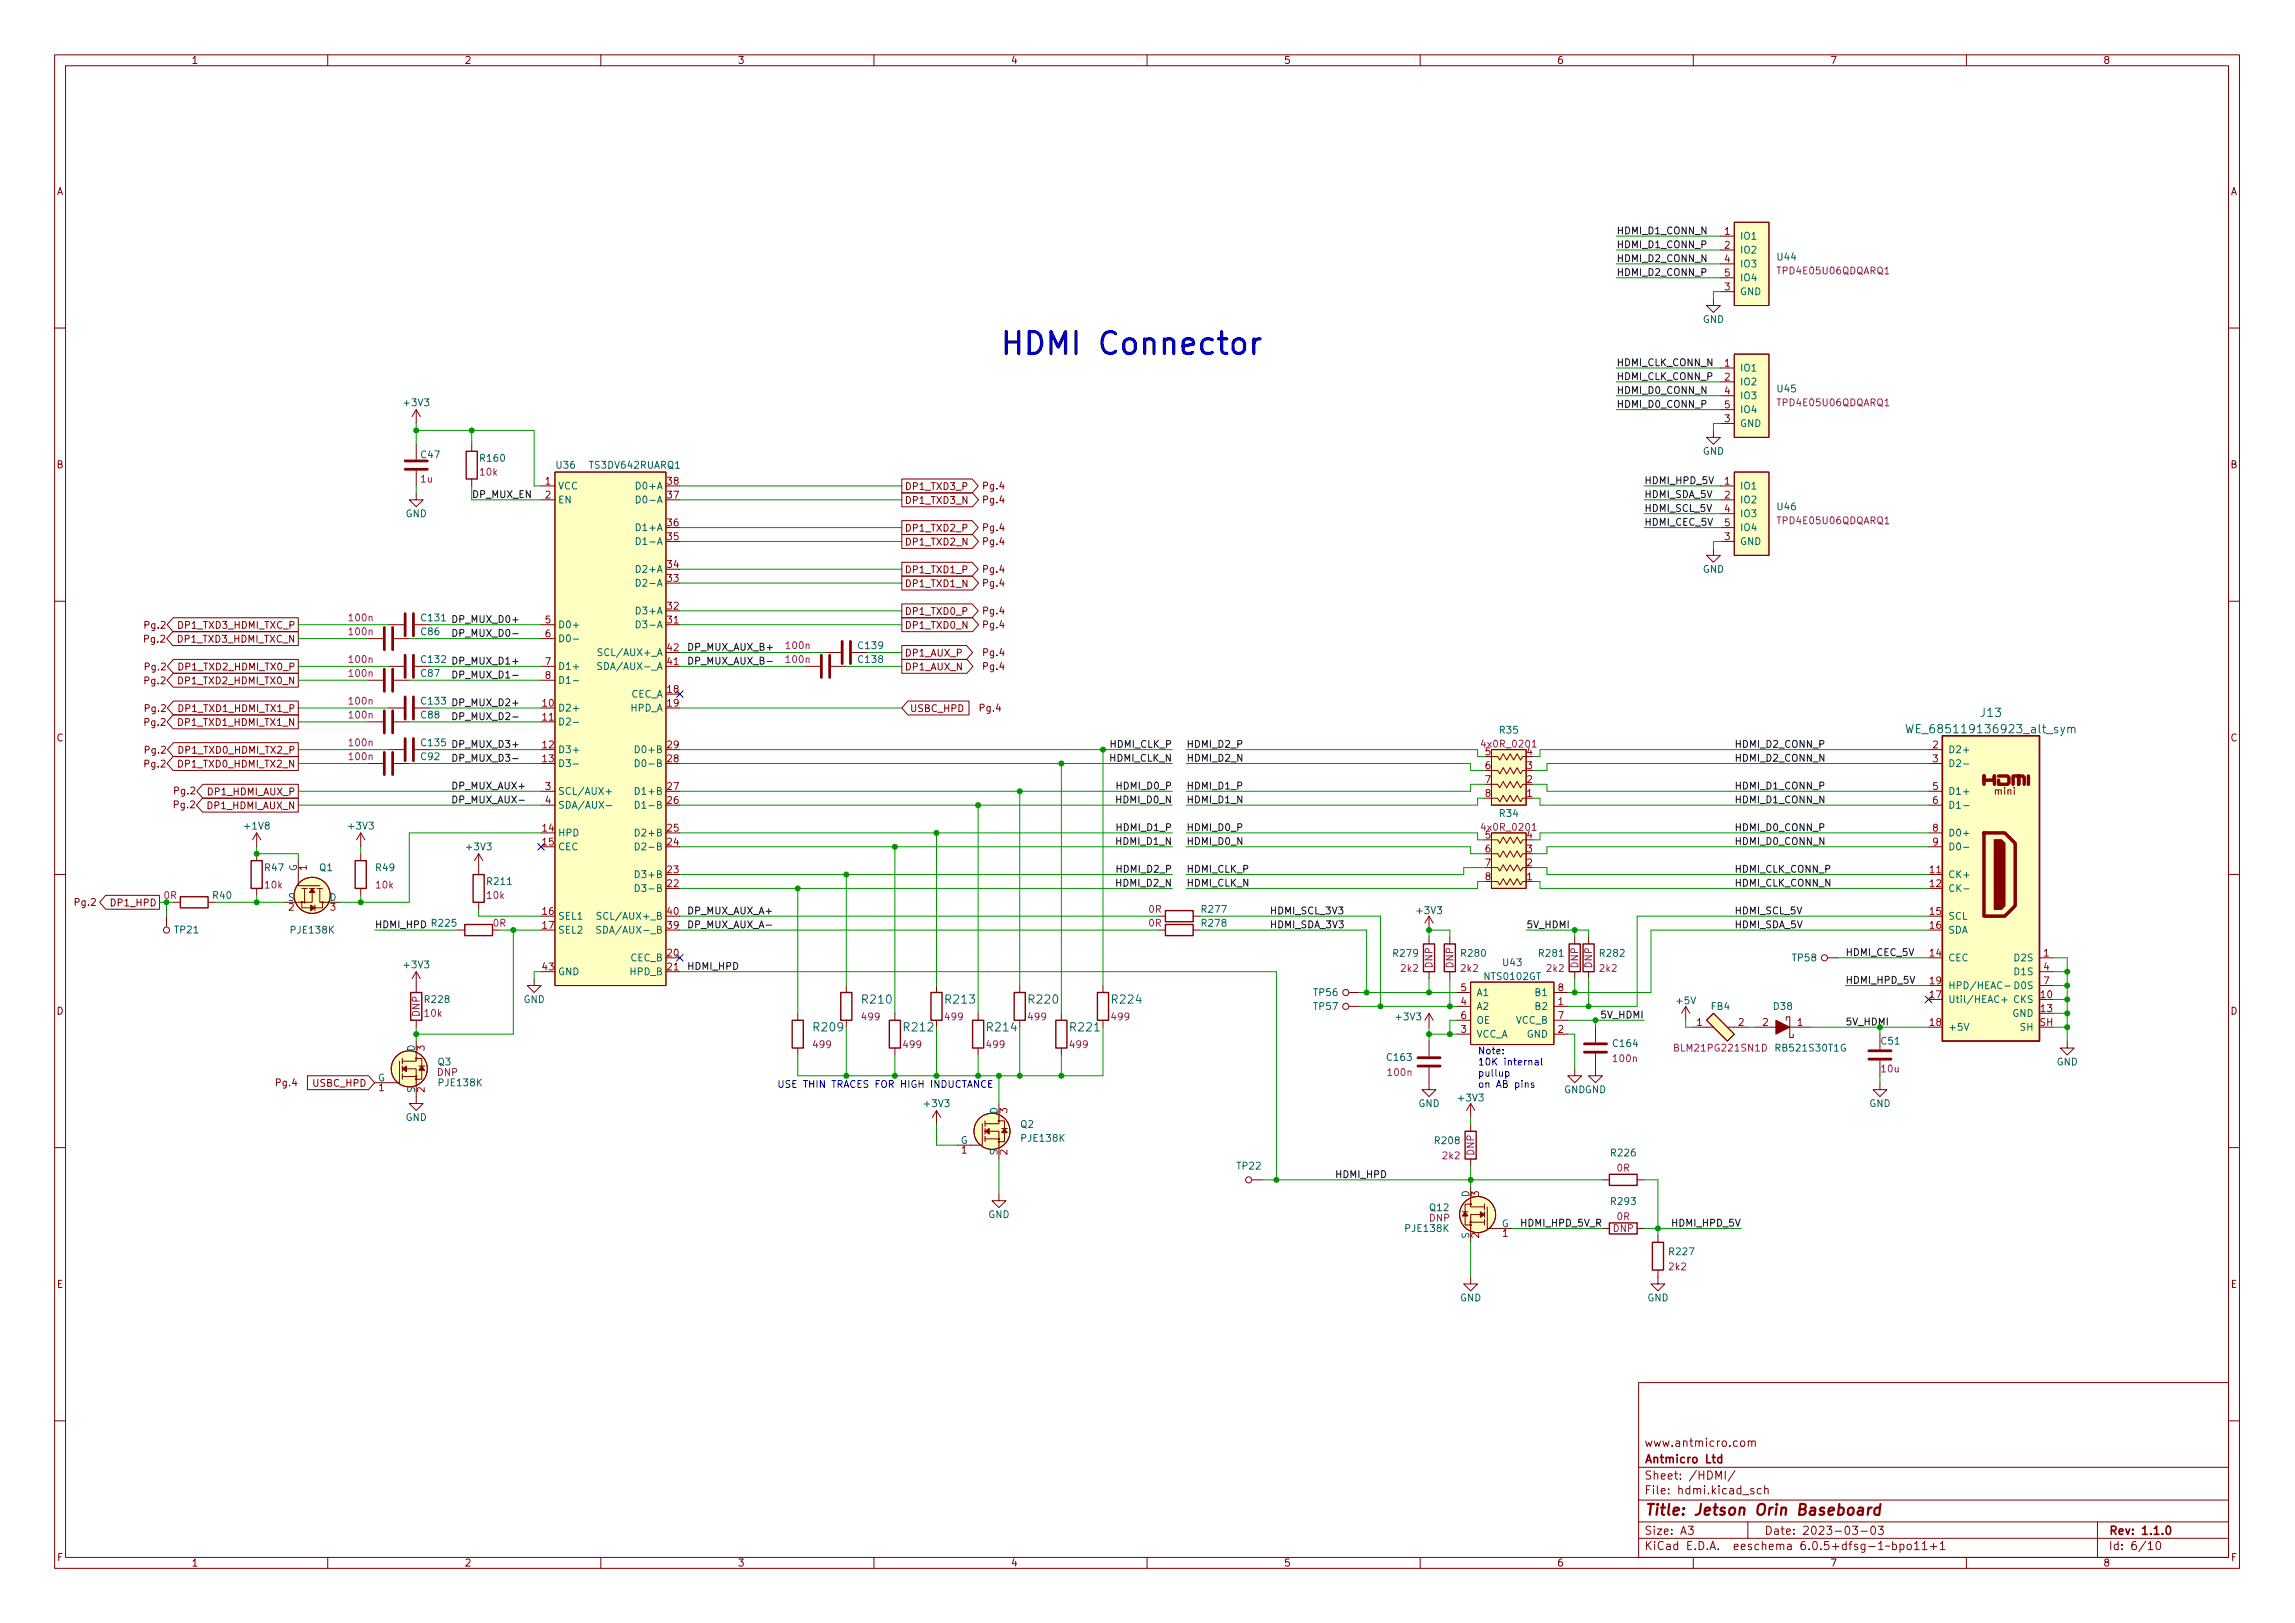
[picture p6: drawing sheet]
<svg xmlns="http://www.w3.org/2000/svg" width="420mm" height="297mm" viewBox="0 0 420 297" stroke-linecap="round" stroke-linejoin="round" font-family="sans-serif">
<defs><g id="words">
<text font-size="5.6" fill="#0000c2" x="182.9" y="64.9">HDMI Connector</text>
<text font-size="2.8" fill="#840000" x="301" y="277.3">Title: Jetson Orin Baseboard</text>
<g font-size="2.1" fill="#006464">
<text x="362.7" y="131.2">J13</text>
<text x="350.6" y="134.2">WE_685119136923_alt_sym</text>
<text x="158" y="183.7">R210</text>
<text x="173.2" y="183.7">R213</text>
<text x="188.5" y="183.7">R220</text>
<text x="203.7" y="183.7">R224</text>
<text x="149.1" y="188.8">R209</text>
<text x="165.6" y="188.8">R212</text>
<text x="180.8" y="188.8">R214</text>
<text x="196.1" y="188.8">R221</text>
</g>
<g font-size="2.1" fill="#840000">
<text x="301" y="267.8">Antmicro Ltd</text>
<text x="301" y="264.8">www.antmicro.com</text>
<text x="301" y="273.5">File: hdmi.kicad_sch</text>
<text x="301" y="270.8">Sheet: /HDMI/</text>
<text x="301" y="280.9">Size: A3</text>
<text x="323" y="280.9">Date: 2023-03-03</text>
<text x="386" y="280.9">Rev: 1.1.0</text>
<text x="301" y="283.7">KiCad E.D.A. eeschema 6.0.5+dfsg-1~bpo11+1</text>
<text x="386" y="283.7">Id: 6/10</text>
</g>
<g font-size="1.8" fill="#840000">
<text x="35" y="11.7">1</text>
<text x="85" y="11.7">2</text>
<text x="135" y="11.7">3</text>
<text x="185" y="11.7">4</text>
<text x="235" y="11.7">5</text>
<text x="285" y="11.7">6</text>
<text x="335" y="11.7">7</text>
<text x="385" y="11.7">8</text>
<text x="10.3" y="35.7">A</text>
<text x="408.3" y="35.7">A</text>
<text x="10.3" y="85.7">B</text>
<text x="165.6" y="89.7">DP1_TXD3_P</text>
<text x="180" y="89.6">Pg.4</text>
<text x="408.3" y="85.7">B</text>
<text x="165.6" y="92.2">DP1_TXD3_N</text>
<text x="180" y="92.1">Pg.4</text>
<text x="165.6" y="97.3">DP1_TXD2_P</text>
<text x="165.6" y="99.8">DP1_TXD2_N</text>
<text x="180" y="97.2">Pg.4</text>
<text x="180" y="99.7">Pg.4</text>
<text x="165.6" y="104.9">DP1_TXD1_P</text>
<text x="165.6" y="107.4">DP1_TXD1_N</text>
<text x="180" y="104.8">Pg.4</text>
<text x="180" y="107.4">Pg.4</text>
<text x="165.6" y="112.5">DP1_TXD0_P</text>
<text x="180" y="112.4">Pg.4</text>
<text x="26.4" y="117.6">Pg.2</text>
<text x="26.5" y="115.1">Pg.2</text>
<text x="32.9" y="117.6">DP1_TXD3_HDMI_TXC_N</text>
<text x="33" y="115.1">DP1_TXD3_HDMI_TXC_P</text>
<text x="165.6" y="115.1">DP1_TXD0_N</text>
<text x="180" y="115">Pg.4</text>
<text x="26.5" y="125.2">Pg.2</text>
<text x="26.5" y="122.7">Pg.2</text>
<text x="33.2" y="125.2">DP1_TXD2_HDMI_TX0_N</text>
<text x="33.3" y="122.7">DP1_TXD2_HDMI_TX0_P</text>
<text x="165.6" y="120.1">DP1_AUX_P</text>
<text x="165.6" y="122.7">DP1_AUX_N</text>
<text x="180" y="120.1">Pg.4</text>
<text x="180" y="122.6">Pg.4</text>
<text x="26.5" y="130.3">Pg.2</text>
<text x="33.3" y="130.3">DP1_TXD1_HDMI_TX1_P</text>
<text x="166.5" y="130.3">USBC_HPD</text>
<text x="179.4" y="130.2">Pg.4</text>
<text x="10.3" y="135.7">C</text>
<text x="26.5" y="132.8">Pg.2</text>
<text x="26.5" y="137.9">Pg.2</text>
<text x="33.2" y="132.8">DP1_TXD1_HDMI_TX1_N</text>
<text x="33.3" y="137.9">DP1_TXD0_HDMI_TX2_P</text>
<text x="408.3" y="135.7">C</text>
<text x="26.5" y="140.5">Pg.2</text>
<text x="33.2" y="140.5">DP1_TXD0_HDMI_TX2_N</text>
<text x="31.9" y="147.9">Pg.2</text>
<text x="31.9" y="145.4">Pg.2</text>
<text x="38.2" y="148.1">DP1_HDMI_AUX_N</text>
<text x="38.3" y="145.5">DP1_HDMI_AUX_P</text>
<text x="365.2" y="145.5">mini</text>
<text x="13.7" y="165.8">Pg.2</text>
<text x="20.6" y="165.9">DP1_HPD</text>
<text x="10.3" y="185.7">D</text>
<text x="408.3" y="185.7">D</text>
<text x="50.5" y="198.8">Pg.4</text>
<text x="57.4" y="198.9">USBC_HPD</text>
<text x="10.4" y="235.7">E</text>
<text x="408.4" y="235.7">E</text>
<text x="10.4" y="285.7">F</text>
<text x="35" y="286.7">1</text>
<text x="85" y="286.7">2</text>
<text x="135" y="286.7">3</text>
<text x="185" y="286.7">4</text>
<text x="235" y="286.7">5</text>
<text x="285" y="286.7">6</text>
<text x="335" y="286.7">7</text>
<text x="385" y="286.7">8</text>
<text x="408.4" y="285.7">F</text>
</g>
<g font-size="1.8" fill="#0f0f0f">
<text x="295.9" y="42.9">HDMI_D1_CONN_N</text>
<text x="295.9" y="47.9">HDMI_D2_CONN_N</text>
<text x="295.9" y="45.4">HDMI_D1_CONN_P</text>
<text x="295.9" y="50.5">HDMI_D2_CONN_P</text>
<text x="295.9" y="67">HDMI_CLK_CONN_N</text>
<text x="295.9" y="69.5">HDMI_CLK_CONN_P</text>
<text x="295.9" y="74.6">HDMI_D0_CONN_P</text>
<text x="295.9" y="72.1">HDMI_D0_CONN_N</text>
<text x="301" y="88.6">HDMI_HPD_5V</text>
<text x="86.4" y="91.1">DP_MUX_EN</text>
<text x="301" y="93.7">HDMI_SCL_5V</text>
<text x="301" y="91.1">HDMI_SDA_5V</text>
<text x="301" y="96.2">HDMI_CEC_5V</text>
<text x="77.3" y="113.7">C131 DP_MUX_D0+</text>
<text x="82.5" y="116.5">DP_MUX_D0-</text>
<text x="125.7" y="119.1">DP_MUX_AUX_B+</text>
<text x="77.3" y="121.3">C132 DP_MUX_D1+</text>
<text x="82.5" y="124.1">DP_MUX_D1-</text>
<text x="125.7" y="121.6">DP_MUX_AUX_B-</text>
<text x="77.3" y="128.9">C133 DP_MUX_D2+</text>
<text x="82.5" y="131.8">DP_MUX_D2-</text>
<text x="77.3" y="136.6">C135 DP_MUX_D3+</text>
<text x="203.3" y="136.8">HDMI_CLK_P</text>
<text x="217.2" y="136.8">HDMI_D2_P</text>
<text x="317.5" y="136.8">HDMI_D2_CONN_P</text>
<text x="82.5" y="139.4">DP_MUX_D3-</text>
<text x="203.2" y="139.4">HDMI_CLK_N</text>
<text x="217.2" y="139.4">HDMI_D2_N</text>
<text x="317.5" y="139.4">HDMI_D2_CONN_N</text>
<text x="82.5" y="147">DP_MUX_AUX-</text>
<text x="82.5" y="144.5">DP_MUX_AUX+</text>
<text x="204.6" y="147">HDMI_D0_N</text>
<text x="204.7" y="144.5">HDMI_D0_P</text>
<text x="217.2" y="147">HDMI_D1_N</text>
<text x="217.2" y="144.5">HDMI_D1_P</text>
<text x="317.5" y="144.5">HDMI_D1_CONN_P</text>
<text x="317.5" y="147">HDMI_D1_CONN_N</text>
<text x="204.6" y="154.6">HDMI_D1_N</text>
<text x="204.7" y="152.1">HDMI_D1_P</text>
<text x="217.2" y="152.1">HDMI_D0_P</text>
<text x="217.2" y="154.6">HDMI_D0_N</text>
<text x="317.5" y="154.6">HDMI_D0_CONN_N</text>
<text x="317.5" y="152.1">HDMI_D0_CONN_P</text>
<text x="204.7" y="159.7">HDMI_D2_P</text>
<text x="217.2" y="159.7">HDMI_CLK_P</text>
<text x="317.5" y="159.7">HDMI_CLK_CONN_P</text>
<text x="125.7" y="167.3">DP_MUX_AUX_A+</text>
<text x="204.6" y="162.2">HDMI_D2_N</text>
<text x="217.2" y="162.2">HDMI_CLK_N</text>
<text x="232.4" y="167.3">HDMI_SCL_3V3</text>
<text x="317.5" y="162.2">HDMI_CLK_CONN_N</text>
<text x="317.5" y="167.3">HDMI_SCL_5V</text>
<text x="68.6" y="169.9">HDMI_HPD</text>
<text x="125.7" y="169.9">DP_MUX_AUX_A-</text>
<text x="232.4" y="169.9">HDMI_SDA_3V3</text>
<text x="279.4" y="169.9">5V_HDMI</text>
<text x="317.5" y="169.9">HDMI_SDA_5V</text>
<text x="125.7" y="177.5">HDMI_HPD</text>
<text x="337.8" y="174.9">HDMI_CEC_5V</text>
<text x="337.8" y="180">HDMI_HPD_5V</text>
<text x="293.3" y="186.4">5V_HDMI</text>
<text x="244.8" y="215.6">HDMI_HPD</text>
<text x="278.7" y="224.5">HDMI_HPD_5V_R</text>
<text x="306.4" y="224.5">HDMI_HPD_5V</text>
</g>
<g font-size="1.8" fill="#a90000">
<text x="315.7" y="43">1</text>
<text x="315.7" y="45.5">2</text>
<text x="315.7" y="53.1">3</text>
<text x="315.7" y="48">4</text>
<text x="315.7" y="50.6">5</text>
<text x="315.7" y="67.1">1</text>
<text x="315.7" y="69.6">2</text>
<text x="315.7" y="77.3">3</text>
<text x="315.7" y="72.2">4</text>
<text x="315.7" y="74.7">5</text>
<text x="99.8" y="88.7">1</text>
<text x="122.2" y="88.7">38</text>
<text x="315.7" y="88.7">1</text>
<text x="99.8" y="91.2">2</text>
<text x="122.2" y="91.2">37</text>
<text x="315.7" y="91.2">2</text>
<text x="315.7" y="93.8">4</text>
<text x="122.2" y="98.8">35</text>
<text x="122.2" y="96.3">36</text>
<text x="315.7" y="98.8">3</text>
<text x="315.7" y="96.3">5</text>
<text x="122.2" y="106.5">33</text>
<text x="122.2" y="103.9">34</text>
<text x="122.2" y="111.5">32</text>
<text x="99.8" y="114.1">5</text>
<text x="99.8" y="116.6">6</text>
<text x="122.2" y="114.1">31</text>
<text x="122.2" y="119.2">42</text>
<text x="99.8" y="121.7">7</text>
<text x="99.8" y="124.2">8</text>
<text x="122.2" y="121.7">41</text>
<text x="99.3" y="129.3">10</text>
<text x="99.3" y="131.9">11</text>
<text x="122.2" y="126.8">18</text>
<text x="122.2" y="129.3">19</text>
<text x="99.3" y="136.9">12</text>
<text x="122.2" y="136.9">29</text>
<text x="353.8" y="136.9">2</text>
<text x="99.3" y="139.5">13</text>
<text x="122.2" y="139.5">28</text>
<text x="271.9" y="138.2">5</text>
<text x="271.9" y="140.8">6</text>
<text x="271.9" y="143.3">7</text>
<text x="279.5" y="143.3">2</text>
<text x="279.5" y="140.8">3</text>
<text x="279.5" y="138.2">4</text>
<text x="353.8" y="139.5">3</text>
<text x="99.8" y="144.6">3</text>
<text x="99.8" y="147.1">4</text>
<text x="122.2" y="147.1">26</text>
<text x="122.2" y="144.6">27</text>
<text x="271.9" y="145.8">8</text>
<text x="279.5" y="145.8">1</text>
<text x="353.8" y="144.6">5</text>
<text x="353.8" y="147.1">6</text>
<text x="99.3" y="152.2">14</text>
<text x="99.3" y="154.7">15</text>
<text x="122.2" y="154.7">24</text>
<text x="122.2" y="152.2">25</text>
<text x="271.9" y="153.5">5</text>
<text x="271.9" y="156">6</text>
<text x="279.5" y="156">3</text>
<text x="279.5" y="153.5">4</text>
<text x="353.8" y="152.2">8</text>
<text x="353.8" y="154.7">9</text>
<text x="56.1" y="159.3" transform="rotate(-90 56.1 159.3)">1</text>
<text x="122.2" y="159.8">23</text>
<text x="271.9" y="158.5">7</text>
<text x="271.9" y="161.1">8</text>
<text x="279.5" y="161.1">1</text>
<text x="279.5" y="158.5">2</text>
<text x="353.3" y="159.8">11</text>
<text x="52.8" y="166.7">2</text>
<text x="60.5" y="166.7">3</text>
<text x="99.3" y="167.4">16</text>
<text x="122.2" y="162.3">22</text>
<text x="122.2" y="167.4">40</text>
<text x="353.3" y="162.3">12</text>
<text x="353.3" y="167.4">15</text>
<text x="99.3" y="170">17</text>
<text x="122.2" y="170">39</text>
<text x="353.3" y="170">16</text>
<text x="99.3" y="177.6">43</text>
<text x="122.2" y="175">20</text>
<text x="122.2" y="177.6">21</text>
<text x="353.3" y="175">14</text>
<text x="374.2" y="175">1</text>
<text x="374.2" y="177.6">4</text>
<text x="267.5" y="183.9">4</text>
<text x="267.5" y="181.4">5</text>
<text x="285.3" y="183.9">1</text>
<text x="285.3" y="181.4">8</text>
<text x="353.3" y="182.7">17</text>
<text x="353.3" y="180.1">19</text>
<text x="373.7" y="182.7">10</text>
<text x="373.7" y="185.2">13</text>
<text x="374.2" y="180.1">7</text>
<text x="267.5" y="189">3</text>
<text x="267.5" y="186.5">6</text>
<text x="285.3" y="189">2</text>
<text x="285.3" y="186.5">7</text>
<text x="310.7" y="187.7">1</text>
<text x="318.3" y="187.7">2</text>
<text x="322.7" y="187.7">2</text>
<text x="329.1" y="187.7">1</text>
<text x="353.3" y="187.7">18</text>
<text x="373.4" y="187.7">SH</text>
<text x="77.7" y="192.3" transform="rotate(-90 77.7 192.3)">3</text>
<text x="69.4" y="199.7">1</text>
<text x="77.7" y="199.9" transform="rotate(-90 77.7 199.9)">2</text>
<text x="184.4" y="203.7" transform="rotate(-90 184.4 203.7)">3</text>
<text x="176" y="211.1">1</text>
<text x="184.4" y="211.3" transform="rotate(-90 184.4 211.3)">2</text>
<text x="270.8" y="219" transform="rotate(-90 270.8 219)">3</text>
<text x="270.8" y="226.6" transform="rotate(-90 270.8 226.6)">2</text>
<text x="275.1" y="226.4">1</text>
</g>
<g font-size="1.8" fill="#006464">
<text x="318.5" y="43.9">IO1</text>
<text x="318.5" y="46.4">IO2</text>
<text x="325.5" y="47.7">U44</text>
<text x="318.5" y="48.9">IO3</text>
<text x="318.5" y="51.5">IO4</text>
<text x="311.7" y="59.1">GND</text>
<text x="318.5" y="54">GND</text>
<text x="318.5" y="68">IO1</text>
<text x="318.5" y="70.5">IO2</text>
<text x="325.5" y="71.8">U45</text>
<text x="74.1" y="74.3">+3V3</text>
<text x="318.5" y="73.1">IO3</text>
<text x="318.5" y="75.6">IO4</text>
<text x="77.1" y="83.9">C47</text>
<text x="311.7" y="83.2">GND</text>
<text x="318.5" y="78.1">GND</text>
<text x="88" y="84.5">R160</text>
<text x="101.9" y="85.8">U36</text>
<text x="102.1" y="89.6">VCC</text>
<text x="108.1" y="85.8">TS3DV642RUARQ1</text>
<text x="116.8" y="89.6">D0+A</text>
<text x="318.5" y="89.6">IO1</text>
<text x="74.2" y="94.7">GND</text>
<text x="102.1" y="92.1">EN</text>
<text x="117.3" y="92.1">D0-A</text>
<text x="318.5" y="92.1">IO2</text>
<text x="318.5" y="94.7">IO3</text>
<text x="325.5" y="93.4">U46</text>
<text x="116.8" y="97.2">D1+A</text>
<text x="117.3" y="99.7">D1-A</text>
<text x="318.5" y="99.7">GND</text>
<text x="318.5" y="97.2">IO4</text>
<text x="116.8" y="104.8">D2+A</text>
<text x="117.3" y="107.4">D2-A</text>
<text x="311.7" y="104.8">GND</text>
<text x="116.8" y="112.4">D3+A</text>
<text x="77.1" y="116.2">C86</text>
<text x="102.1" y="115">D0+</text>
<text x="102.1" y="117.5">D0-</text>
<text x="117.3" y="115">D3-A</text>
<text x="157.3" y="118.8">C139</text>
<text x="77.1" y="123.9">C87</text>
<text x="102.1" y="122.6">D1+</text>
<text x="102.1" y="125.1">D1-</text>
<text x="110.4" y="120.1">SCL/AUX+_A</text>
<text x="110.6" y="122.6">SDA/AUX-_A</text>
<text x="157.3" y="121.3">C138</text>
<text x="77.1" y="131.5">C88</text>
<text x="102.1" y="130.2">D2+</text>
<text x="115.4" y="127.7">CEC_A</text>
<text x="115.4" y="130.2">HPD_A</text>
<text x="102.1" y="132.8">D2-</text>
<text x="102.1" y="137.8">D3+</text>
<text x="116.8" y="137.8">D0+B</text>
<text x="274.6" y="134.3">R35</text>
<text x="356.6" y="137.8">D2+</text>
<text x="77.1" y="139.1">C92</text>
<text x="102.1" y="140.4">D3-</text>
<text x="117.3" y="140.4">D0-B</text>
<text x="356.6" y="140.4">D2-</text>
<text x="102.1" y="145.5">SCL/AUX+</text>
<text x="102.1" y="148">SDA/AUX-</text>
<text x="116.8" y="145.5">D1+B</text>
<text x="117.3" y="148">D1-B</text>
<text x="274.6" y="149.5">R34</text>
<text x="356.6" y="145.5">D1+</text>
<text x="356.6" y="148">D1-</text>
<text x="44.9" y="151.8">+1V8</text>
<text x="64" y="151.8">+3V3</text>
<text x="85.5" y="155.6">+3V3</text>
<text x="102.1" y="153.1">HPD</text>
<text x="102.1" y="155.6">CEC</text>
<text x="116.8" y="153.1">D2+B</text>
<text x="117.3" y="155.6">D2-B</text>
<text x="356.6" y="153.1">D0+</text>
<text x="356.6" y="155.6">D0-</text>
<text x="48.6" y="159.4">R47</text>
<text x="54.4" y="159.5" transform="rotate(-90 54.4 159.5)">G</text>
<text x="58.5" y="159.4">Q1</text>
<text x="68.9" y="159.4">R49</text>
<text x="89.3" y="162">R211</text>
<text x="116.8" y="160.7">D3+B</text>
<text x="356.6" y="160.7">CK+</text>
<text x="39" y="164.5">R40</text>
<text x="52.8" y="164.9">S</text>
<text x="60.3" y="164.9">D</text>
<text x="117.3" y="163.2">D3-B</text>
<text x="220.1" y="167">R277</text>
<text x="259.5" y="167.3">+3V3</text>
<text x="356.6" y="163.2">CK-</text>
<text x="32" y="170.8">TP21</text>
<text x="53.4" y="170.9">PJE138K</text>
<text x="79.2" y="169.6">R225</text>
<text x="102.1" y="168.3">SEL1</text>
<text x="102.1" y="170.9">SEL2</text>
<text x="110.4" y="168.3">SCL/AUX+_B</text>
<text x="110.6" y="170.9">SDA/AUX-_B</text>
<text x="220.1" y="169.6">R278</text>
<text x="356.6" y="168.3">SCL</text>
<text x="356.6" y="170.9">SDA</text>
<text x="74.1" y="177.2">+3V3</text>
<text x="102.1" y="178.5">GND</text>
<text x="115.4" y="175.9">CEC_B</text>
<text x="115.4" y="178.5">HPD_B</text>
<text x="255.2" y="175.1">R279</text>
<text x="267.6" y="175.1">R280</text>
<text x="271.9" y="179.3">NTS0102GT</text>
<text x="275.2" y="176.8">U43</text>
<text x="281.9" y="175.1">R281</text>
<text x="293" y="175.1">R282</text>
<text x="328.2" y="175.9">TP58</text>
<text x="356.6" y="175.9">CEC</text>
<text x="368.9" y="175.9">D2S</text>
<text x="368.9" y="178.5">D1S</text>
<text x="77.9" y="183.6">R228</text>
<text x="95.8" y="183.6">GND</text>
<text x="240.6" y="182.3">TP56</text>
<text x="240.6" y="184.8">TP57</text>
<text x="270.3" y="184.8">A2</text>
<text x="270.3" y="182.3">A1</text>
<text x="281.2" y="184.8">B2</text>
<text x="281.2" y="182.3">B1</text>
<text x="307" y="183.8">+5V</text>
<text x="313.3" y="184.8">FB4</text>
<text x="324.8" y="184.8">D38</text>
<text x="356.6" y="183.6">Util/HEAC+</text>
<text x="356.6" y="181">HPD/HEAC-</text>
<text x="368.6" y="183.6">CKS</text>
<text x="368.9" y="181">D0S</text>
<text x="255.7" y="186.7">+3V3</text>
<text x="270.3" y="189.9">VCC_A</text>
<text x="270.3" y="187.4">OE</text>
<text x="277.5" y="187.4">VCC_B</text>
<text x="279.5" y="189.9">GND</text>
<text x="295.4" y="191.6">C164</text>
<text x="344.5" y="191.2">C51</text>
<text x="356.6" y="188.6">+5V</text>
<text x="368.4" y="186.1">GND</text>
<text x="369.9" y="188.6">SH</text>
<text x="69.2" y="197.9">G</text>
<text x="75.9" y="192.4" transform="rotate(-90 75.9 192.4)">D</text>
<text x="80.2" y="195">Q3</text>
<text x="254.1" y="194.1">C163</text>
<text x="325.4" y="192.4">RB521S30T1G</text>
<text x="376.5" y="195">GND</text>
<text x="75.9" y="200" transform="rotate(-90 75.9 200)">S</text>
<text x="80.4" y="198.8">PJE138K</text>
<text x="169.4" y="202.6">+3V3</text>
<text x="182.6" y="203.9" transform="rotate(-90 182.6 203.9)">D</text>
<text x="259.7" y="202.6">GND</text>
<text x="267.1" y="201.6">+3V3</text>
<text x="286.3" y="200.1">GNDGND</text>
<text x="342.2" y="202.6">GND</text>
<text x="74.2" y="205.1">GND</text>
<text x="175.8" y="209.3">G</text>
<text x="186.9" y="206.4">Q2</text>
<text x="187.1" y="209">PJE138K</text>
<text x="262.8" y="209.4">R208</text>
<text x="182.6" y="211.4" transform="rotate(-90 182.6 211.4)">S</text>
<text x="226.5" y="214">TP22</text>
<text x="295.1" y="211.6">R226</text>
<text x="261.8" y="221.7">Q12</text>
<text x="269" y="219.1" transform="rotate(-90 269 219.1)">D</text>
<text x="295.1" y="220.5">R293</text>
<text x="180.9" y="222.9">GND</text>
<text x="257.4" y="225.5">PJE138K</text>
<text x="269" y="226.7" transform="rotate(-90 269 226.7)">S</text>
<text x="274.9" y="224.6">G</text>
<text x="305.7" y="229.7">R227</text>
<text x="267.3" y="238.2">GND</text>
<text x="301.6" y="238.2">GND</text>
</g>
<g font-size="1.8" fill="#840084">
<text x="325.7" y="50.2">TPD4E05U06QDQARQ1</text>
<text x="325.7" y="74.3">TPD4E05U06QDQARQ1</text>
<text x="77.1" y="88.3">1u</text>
<text x="88" y="87">10k</text>
<text x="325.7" y="95.9">TPD4E05U06QDQARQ1</text>
<text x="64" y="113.7">100n</text>
<text x="64" y="116.2">100n</text>
<text x="144" y="118.8">100n</text>
<text x="64" y="123.9">100n</text>
<text x="64" y="121.3">100n</text>
<text x="144" y="121.3">100n</text>
<text x="64" y="131.5">100n</text>
<text x="64" y="128.9">100n</text>
<text x="64" y="136.6">100n</text>
<text x="271.7" y="136.8">4x0R_0201</text>
<text x="64" y="139.1">100n</text>
<text x="271.7" y="152">4x0R_0201</text>
<text x="48.6" y="162.6">10k</text>
<text x="68.9" y="162.6">10k</text>
<text x="89.2" y="164.5">10k</text>
<text x="210.3" y="167">0R</text>
<text x="90.3" y="169.6">0R</text>
<text x="210.3" y="169.6">0R</text>
<text x="256.6" y="177.9">2k2</text>
<text x="262.3" y="177.2" transform="rotate(-90 262.3 177.2)">DNP</text>
<text x="266.1" y="177.2" transform="rotate(-90 266.1 177.2)">DNP</text>
<text x="267.5" y="177.9">2k2</text>
<text x="283.2" y="177.9">2k2</text>
<text x="288.9" y="177.2" transform="rotate(-90 288.9 177.2)">DNP</text>
<text x="291.5" y="177.2" transform="rotate(-90 291.5 177.2)">DNP</text>
<text x="292.9" y="177.9">2k2</text>
<text x="76.8" y="186.1" transform="rotate(-90 76.8 186.1)">DNP</text>
<text x="77.8" y="186.1">10k</text>
<text x="149" y="191.8">499</text>
<text x="157.9" y="186.7">499</text>
<text x="165.5" y="191.8">499</text>
<text x="173.1" y="186.7">499</text>
<text x="180.8" y="191.8">499</text>
<text x="188.4" y="186.7">499</text>
<text x="196" y="191.8">499</text>
<text x="203.6" y="186.7">499</text>
<text x="80" y="196.9">DNP</text>
<text x="254.2" y="196.9">100n</text>
<text x="295.5" y="194.4">100n</text>
<text x="306.9" y="192.4">BLM21PG221SN1D</text>
<text x="344.5" y="196.3">10u</text>
<text x="264.2" y="212.2">2k2</text>
<text x="269.9" y="211.5" transform="rotate(-90 269.9 211.5)">DNP</text>
<text x="296" y="214.4">0R</text>
<text x="261.7" y="223.6">DNP</text>
<text x="295.3" y="225.5">DNP</text>
<text x="296" y="223.3">0R</text>
<text x="305.6" y="232.5">2k2</text>
</g>
<g font-size="1.8" fill="#009600">
<text x="30" y="164.5">0R</text>
<text x="337.8" y="187.6">5V_HDMI</text>
</g>
<g font-size="1.8" fill="#0000c2">
<text x="270.5" y="192.9">Note:</text>
<text x="270.5" y="195">10K internal</text>
<text x="270.5" y="197">pullup</text>
<text x="142.2" y="199.1">USE THIN TRACES FOR HIGH INDUCTANCE</text>
<text x="270.5" y="199.1">on AB pins</text>
</g>
</g></defs>
<g fill="none" stroke="#840000" stroke-width=".18">
<path d="M10 10h400v277h-400zM12 12h396v273h-396zM60 10v2M110 10v2M160 10v2M210 10v2M260 10v2M310 10v2M360 10v2M313.7 54.6v1.3h1.3l-1.3 1.3-1.3-1.3h1.3M315 43.2h2.5M315 45.8h2.5"/>
<path d="M315 53.4h2.5M315 48.3h2.5M315 50.8h2.5M317.5 40.7h6.3v15.2h-6.3zM10 60h2M76.2 75v2.5M76.2 75l-.8 1.2M76.2 75l.8 1.2M313.7 78.8v1.2h1.3l-1.3 1.3-1.3-1.3h1.3M315 67.3h2.5M315 69.9h2.5M315 77.5h2.5"/>
<path d="M315 72.4h2.5M315 75h2.5M317.5 64.8h6.3v15.2h-6.3zM408 60h2M76.2 90.2v1.3h1.3l-1.3 1.2-1.3-1.2h1.3M76.2 81.3v2.8M76.2 86.1v2.8M86.4 81.3v1.3M86.4 87.7v1.2M99.1 88.9h2.5M99.1 91.5h2.5M101.6 86.4h20.3v94h-20.3z"/>
<path d="M165.1 87.7h12.9l1.1 1.2-1.1 1.3h-12.9zM165.1 95.3h12.9l1.1 1.3-1.1 1.2h-12.9zM165.1 90.2h12.9l1.2 1.3-1.2 1.2h-12.9zM165.1 97.8h12.9l1.2 1.3-1.2 1.3h-12.9zM315 88.9h2.5M315 91.5h2.5M315 99.1h2.5M315 94h2.5M315 96.6h2.5M317.5 86.4h6.3v15.2h-6.3zM10 110h2M31.6 115.6h23v2.5h-23l-1.1-1.2z"/>
<path d="M31.7 113.1h22.9v2.5h-22.9l-1.1-1.3zM67.3 116.9h2.8M71.1 114.3h2.8M72.1 116.9h2.8M75.9 114.3h2.8M99.1 116.9h2.5M99.1 114.3h2.5M121.9 114.3h2.6M151.1 119.4h2.8M156 119.4h2.7M165.1 110.5h12.9l1.1 1.3-1.1 1.3h-12.9zM165.1 102.9h12.9l1.1 1.3-1.1 1.2h-12.9z"/>
<path d="M165.1 113.1h12.9l1.2 1.2-1.2 1.3h-12.9zM165.1 105.4h12.9l1.2 1.3-1.2 1.3h-12.9zM165.1 118.1h11.9l1.1 1.3-1.1 1.3h-11.9zM313.7 100.4v1.2h1.3l-1.3 1.3-1.3-1.3h1.3M408 110h2M31.7 123.2h22.9v2.6h-22.9l-1.1-1.3zM31.7 138.5h22.9v2.5h-22.9l-1.1-1.3zM31.7 130.8h22.9v2.6h-22.9l-1.1-1.3zM31.7 128.3h22.9v2.5h-22.9l-1.1-1.2zM31.7 120.7h22.9v2.5h-22.9l-1.1-1.2zM31.7 135.9h22.9v2.6h-22.9l-1.1-1.3zM32.7 123.9a.64 .64 0 0 1 .7 .6 .64 .64 0 0 1-.7 .7z"/>
<path d="M32.7 139.1a.64 .64 0 0 1 .7 .7 .64 .64 0 0 1-.7 .6zM32.7 131.5a.64 .64 0 0 1 .7 .6 .64 .64 0 0 1-.7 .7zM32.8 129a.64 .64 0 0 1 .7 .6 .64 .64 0 0 1-.7 .6zM32.8 121.4a.64 .64 0 0 1 .7 .6 .64 .64 0 0 1-.7 .6zM32.8 136.6a.64 .64 0 0 1 .7 .6 .64 .64 0 0 1-.7 .7zM67.3 139.7h2.8M67.3 132.1h2.8M67.3 124.5h2.8M71.1 137.2h2.8M71.1 122h2.8M71.1 129.6h2.8M72.1 139.7h2.8"/>
<path d="M72.1 132.1h2.8M72.1 124.5h2.8M75.9 137.2h2.8M75.9 122h2.8M75.9 129.6h2.8M99.1 132.1h2.5M99.1 124.5h2.5M99.1 122h2.5M121.9 122h2.6M147.3 122h2.8M152.1 122h2.8M165.1 120.7h11.9l1.1 1.3-1.1 1.2h-11.9z"/>
<path d="M166.2 128.3h11.2v2.5h-11.2l-1.1-1.2zM273 137.2h6.4v10.2h-6.4zM273.2 138.5h1l.4 .6 .6-1.1 .6 1.1 .7-1.1 .6 1.1 .6-1.1 .7 1.1 .4-.6h.6M353.1 139.7h2.5M353.1 137.2h2.5M37.1 146.1h17.5v2.5h-17.5l-1.1-1.2zM37.1 143.5h17.5v2.6h-17.5l-1.1-1.3zM47 152.4v2.6M47 156.2v1.3M47 152.4l-.8 1.3M47 152.4l.8 1.3M54.6 157.5v4.6h3.9"/>
<path d="M66 152.4l-.7 1.3M66 152.4v2.6M66 156.2v1.3M66 152.4l.8 1.3M87.6 156.2v3.9M87.6 156.2l-.7 1.3M87.6 156.2l.8 1.3M99.1 144.8h2.5M99.1 147.4h2.5M273 152.4h6.4v10.2h-6.4zM273.2 158.8h1l.4 .6 .6-1.1 .6 1.1 .7-1.1 .6 1.1 .6-1.1 .7 1.1 .4-.6h.6M273.2 153.7h1l.4 .6 .6-1.1 .6 1.1 .7-1.1 .6 1.1 .6-1.1 .7 1.1 .4-.6h.6"/>
<path d="M273.2 156.2h1l.4 .7 .6-1.2 .6 1.2 .7-1.2 .6 1.2 .6-1.2 .7 1.2 .4-.7h.6M273.2 143.5h1l.4 .7 .6-1.2 .6 1.2 .7-1.2 .6 1.2 .6-1.2 .7 1.2 .4-.7h.6M273.2 141h1l.4 .6 .6-1.1 .6 1.1 .7-1.1 .6 1.1 .6-1.1 .7 1.1 .4-.6h.6M273.2 146.1h1l.4 .6 .6-1.1 .6 1.1 .7-1.1 .6 1.1 .6-1.1 .7 1.1 .4-.6h.6M276.9 144.8h.1M353.1 144.8h2.5M353.1 147.4h2.5M353.1 152.4h2.5M353.1 155h2.5M10 160h2M19.4 163.9h9.8v2.5h-9.8l-1.2-1.3zM30.5 167.7v1.9"/>
<path d="M31.7 165.1h1.3M38.1 165.1h1.3M47 162.6v1.3M55.2 165v1.2h3.9v-1.2M55.2 162.6h1.1M55.8 162.6v2.5M56.6 162.6h1.1M57.1 162.6v2.5h-5M57.7 165.6v1.1M58 162.6h1.1M58.5 162.6v2.5h3.7M66 162.6v1.3"/>
<path d="M76.2 177.8v3.8M76.2 177.8l-.8 1.3M76.2 177.8l.8 1.3M83.8 170.2h1.3M87.6 165.1v1.3M97.8 179.1v1.3h1.3l-1.3 1.2-1.3-1.2h1.3M121.9 177.8h2.6M212.1 167.7h1.3M212.1 170.2h1.3M218.4 167.7h1.3M218.4 170.2h1.3M261.6 167.7v2.5"/>
<path d="M261.6 171.5v1.3M261.6 177.8v1.3M261.6 167.7l-.7 1.2M261.6 167.7l.8 1.2M265.4 171.5v1.3M265.4 177.8v1.3M269.2 179.7h15.3v11.5h-15.3zM273.2 161.3h1l.4 .7 .6-1.2 .6 1.2 .7-1.2 .6 1.2 .6-1.2 .7 1.2 .4-.7h.6M276.9 160.1h.1M288.3 171.5v1.3M288.3 177.8v1.3M290.8 171.5v1.3"/>
<path d="M290.8 177.8v1.3M334.6 175.3h1.9M353.1 160.1h2.5M373.4 175.3h2.5M373.4 177.8h2.5M408 160h2M56.3 196.9h11.2l1.1 1.3-1.1 1.2h-11.2zM73.2 194.2v4h-4.6M73.7 195.6h2.5v6.4h1.3l-1.3 1.2-1.3-1.2h1.3M73.7 197h2.5M73.7 193.7v1M73.7 195.1v1"/>
<path d="M73.7 196.5v1M76.1 193.7h1.1v3.8h-1.1M76.2 190.5v3.7h-2.5M76.2 186.7v1.3M76.7 195.1h1M146 185.5v1.2M146 191.8v1.3M154.9 180.4v1.2M154.9 186.7v1.3M163.8 185.5v1.2M163.8 191.8v1.3M171.4 180.4v1.2"/>
<path d="M171.4 186.7v1.3M179.1 185.5v1.2M179.1 191.8v1.3M186.7 180.4v1.2M186.7 186.7v1.3M194.3 185.5v1.2M194.3 191.8v1.3M201.9 180.4v1.2M201.9 186.7v1.3M247 184.2h1.9M247 181.6h1.9M261.6 195.4v4h1.3l-1.3 1.3-1.3-1.3h1.3"/>
<path d="M261.6 185.5v2.5M261.6 190.5v2.8M261.6 185.5l-.7 1.2M261.6 185.5l.8 1.2M266.7 184.2h2.5M266.7 189.3h2.5M266.7 181.6h2.5M266.7 186.7h2.5M284.5 184.2h2.5M284.5 189.3h2.5M284.5 181.6h2.5M284.5 186.7h2.5"/>
<path d="M288.3 195.6v1.3h1.3l-1.3 1.3-1.3-1.3h1.3M292.1 192.8v4.1h1.3l-1.3 1.3-1.3-1.3h1.3M292.1 188v2.8M308.6 184.2l-.8 1.3M308.6 184.2v2.5M308.6 184.2l.8 1.3M309.9 188h3.8M312.4 186.7l1.3-1.2 3.8 3.8-1.3 1.2zM316.2 188h3.8M321.3 188h3.8M327 186.7v-.6h.7v3.8h.6v-.6M327.7 188h3.8"/>
<path d="M344.2 198.2v1.2h1.2l-1.2 1.3-1.3-1.3h1.3M344.2 189.3v2.8M344.2 194.1v2.8M373.4 180.4h2.5M378.5 190.5v1.3h-1.3l1.3 1.3 1.2-1.3h-1.2M10 210h2M171.4 203.2l-.7 1.3M171.4 203.2v2.6M171.4 203.2l.8 1.3M179.8 205.6v4h-4.5M180.3 207h2.6v5.1M180.3 208.4h2.6"/>
<path d="M180.3 205.1v1.1M180.3 206.5v1.1M180.3 207.9v1.1M182.8 205.1h1.1v3.9h-1.1M182.9 218.5v1.2h-1.3l1.3 1.3 1.2-1.3h-1.2M182.9 202v3.6h-2.6M183.4 206.5h1M229.2 215.9h1.9M269.2 217.2v3.7h2.6M269.2 202v2.5M269.2 205.8v1.2M269.2 212.1v1.3"/>
<path d="M269.2 202l-.7 1.2M269.2 202l.8 1.2M293.4 215.9h1.2M299.7 215.9h1.3M408 210h2M267.7 221.8h1M269.2 233.7v1.3h-1.2l1.2 1.3 1.3-1.3h-1.3M269.2 223.7h2.6M269.4 220.4h-1.2v3.8h1.2M271.8 222.3h-2.6v5.1M271.8 220.4v1M271.8 221.8v1"/>
<path d="M271.8 223.2v1M272.3 220.9v3.9h4.6M293.4 224.8h1.2M299.7 224.8h1.3M303.5 232.4v2.6h-1.2l1.2 1.3 1.3-1.3h-1.3M303.5 226.1v1.3M300 253h108v32h-108zM10 260h2M300 278.5h108M300 274.5h108M300 268.5h108M309.1 279.3h.9l-.5 .6 .4 .1v.7l-.2 .1h-.4l-.2-.1"/>
<path d="M314.1 270.7v-1.5l.5 1.1 .5-1.1v1.5M315.9 269.2v1.5M317.6 269.1l-1.2 2M318.8 263.8l.3-.1 .3 .3v.4l-.3 .3-.3-.1-.2-.2v-.4zM320 278.5v3M320.1 263.9l.2-.2 .3 .1 .1 .9M320.1 263.7v1M320.7 263.9l.2-.2 .4 .1 .1 .9M321.1 272.5l-.4-.1-.2 .2 .1 .2 .5 .2v.3h-.6M322.4 272.5l-.4-.1-.3 .3v.4l.2 .2h.5M323.1 272.6l.2-.2 .3 .1 .1 .9M323.1 271.9v1.5"/>
<path d="M339.1 279.3h1l-.5 .6 .4 .1v.7l-.2 .1h-.4l-.3-.1M342.7 279.4l.2-.1a.8 .8 0 0 1 .5 .8 .8 .8 0 0 1-.5 .7 1 1 0 0 1-.2-1.4zM343.8 279.3h1l-.5 .6 .4 .1v.7l-.2 .1h-.4l-.3-.1M384 278.5v6.5M408 260h2M60 285v2M110 285v2M160 285v2M210 285v2M260 285v2M300 281.5h108M310 285v2"/>
<path d="M340.7 280.2h1.2M346.5 282.7l.4-.1 .3 .3v.4l-.1 .2h-.6M346.5 282.1v1.5M347.9 282.7l.4-.1 .3 .3v.4l-.2 .2h-.5M347.9 282.6v1.5M349.2 282.8l.2-.2 .5 .2v.5l-.1 .2-.4 .1-.2-.1zM350.5 282.5l.4-.4v1.5M350.5 283.6h.9M351.9 282.5l.5-.4v1.5M351.9 283.6h.9M353.4 283h1.2M354 282.5v1.1"/>
<path d="M355.2 282.5l.4-.4v1.5M355.2 283.6h.9M360 285v2M393.3 282.5l.4-.4v1.5M393.3 283.6h.8M394.9 282.2l.2-.1a.8 .8 0 0 1 .5 .8 .8 .8 0 0 1-.5 .7 1 1 0 0 1-.2-1.4z"/>
<circle cx="30.5" cy="170.2" r=".56"/>
<circle cx="55.2" cy="165.1" r=".13"/>
<circle cx="55.8" cy="165.1" r=".13"/>
<circle cx="57.1" cy="163.9" r="3.3"/>
<circle cx="59.1" cy="165.1" r=".13"/>
<circle cx="334" cy="175.3" r=".56"/>
<circle cx="74.9" cy="195.6" r="3.3"/>
<circle cx="76.2" cy="197" r=".13"/>
<circle cx="76.2" cy="193.7" r=".13"/>
<circle cx="76.2" cy="197.5" r=".13"/>
<circle cx="246.4" cy="184.2" r=".56"/>
<circle cx="246.4" cy="181.6" r=".56"/>
<circle cx="181.6" cy="207" r="3.3"/>
<circle cx="182.9" cy="208.4" r=".13"/>
<circle cx="182.9" cy="205.1" r=".13"/>
<circle cx="182.9" cy="209" r=".13"/>
<circle cx="228.6" cy="215.9" r=".56"/>
<circle cx="269.2" cy="223.7" r=".13"/>
<circle cx="269.2" cy="224.2" r=".13"/>
<circle cx="269.2" cy="220.4" r=".13"/>
<circle cx="270.5" cy="222.3" r="3.3"/>
</g>
<path d="M315.2 266.8l-.4-.1-.3 .3v.4l.1 .2h.6M315.2 266.2v1.5M396.8 279.4l.1-.1a.8 .8 0 0 1 .5 .8 .8 .8 0 0 1-.5 .7 1 1 0 0 1-.1-1.4z" fill="none" stroke="#840000" stroke-width=".3"/>
<path d="M340.3 276l.2-.1 .5 .1v1.2M341.1 276.4l-.7 .1a.4 .4 0 0 0-.3 .3 .4 .4 0 0 0 .2 .4l.7-.1M342.1 275.9l-.2 1.3M342.7 275.9l-.4 .1-.3 .3M344.2 276a.66 .66 0 0 0-1 .3l-.1 .6 .2 .2 .2 .1 .5-.1M344.3 275.2l-.3 2" fill="none" stroke="#840000" stroke-width=".4"/>
<g fill="none" stroke="#840000" stroke-width=".51">
<path d="M74.2 85.9h4M74.2 84.4h4M70.4 114.8v4.1M71.9 114.8v4.1M74.2 112.3v4.1M74.2 119.9v4.1M75.7 112.3v4.1M75.7 119.9v4.1M150.4 119.9v4.1M151.9 119.9v4.1M154.2 117.4v4M155.7 117.4v4"/>
<path d="M70.4 122.5v4M70.4 130.1v4M70.4 137.7v4.1M71.9 122.5v4M71.9 130.1v4M71.9 137.7v4.1M74.2 127.5v4.1M74.2 135.2v4M75.7 127.5v4.1M75.7 135.2v4M259.6 193.6h4.1M259.6 195.1h4.1"/>
<path d="M290.1 191h4M290.1 192.6h4M342.1 193.8h4.1M342.1 192.3h4.1"/>
</g>
<g fill="none" stroke="#840000" stroke-width=".25">
<path d="M85.3 82.6h2.1v5.1h-2.1zM355.6 134.7h17.8v55.8h-17.8zM46 157.5h2v5.1h-2zM65 157.5h2.1v5.1h-2.1zM33 164.1h5.1v2.1h-5.1zM85.1 169.2h5.1v2h-5.1zM86.6 160.1h2v5h-2zM213.4 166.7h5v2h-5zM213.4 169.2h5v2h-5zM260.6 172.8h2v5h-2zM264.4 172.8h2v5h-2zM287.3 172.8h2v5h-2z"/>
<path d="M289.8 172.8h2v5h-2zM75.2 181.6h2v5.1h-2zM145 186.7h2.1v5.1h-2.1zM153.9 181.6h2.1v5.1h-2.1zM162.8 186.7h2v5.1h-2zM170.4 181.6h2.1v5.1h-2.1zM178.1 186.7h2v5.1h-2zM185.7 181.6h2v5.1h-2zM193.3 186.7h2v5.1h-2zM200.9 181.6h2v5.1h-2zM268.2 207h2.1v5.1h-2.1zM294.6 214.9h5.1v2.1h-5.1z"/>
<path d="M294.6 223.8h5.1v2h-5.1zM302.5 227.4h2v5h-2z"/>
</g>
<g fill="#ffffc2" stroke="#ffffc2" stroke-width=".18">
<path d="M317.5 86.4h6.3v15.2h-6.3z"/>
<path d="M273 152.4h6.4v10.2h-6.4z"/>
<path d="M317.5 64.8h6.3v15.2h-6.3z"/>
<path d="M317.5 40.7h6.3v15.2h-6.3z"/>
<path d="M355.6 134.7h17.8v55.8h-17.8z"/>
<path d="M101.6 86.4h20.3v94h-20.3z"/>
<path d="M312.4 186.7l1.3-1.2 3.8 3.8-1.3 1.2z"/>
<path d="M269.2 179.7h15.3v11.5h-15.3z"/>
<path d="M273 137.2h6.4v10.2h-6.4z"/>
<circle cx="74.9" cy="195.6" r="3.3"/>
<circle cx="57.1" cy="163.9" r="3.3"/>
<circle cx="181.6" cy="207" r="3.3"/>
<circle cx="270.5" cy="222.3" r="3.3"/>
</g>
<path d="M345.1 50.1h.7M345.1 74.3h.7M345.1 95.9h.7M280.5 136.7h.7M280.5 152h.7M322.7 191.1a.64 .64 0 0 1 .7 .6 .64 .64 0 0 1-.7 .7z" fill="none" stroke="#840084" stroke-width=".18"/>
<path d="M363.2 143.5v-1.5v.8h1.9v-.8v1.5M363.2 152.4h3.8l1.9 1.9v11.5l-1.9 1.9h-3.8zM365.9 142h1.6l.3 .3v1l-.3 .2h-1.6v-.7M368.6 143.5v-1.5h1v1.5v-1.5h.7l.3 .3v1.2M371.3 142v1.5" fill="none" stroke="#840000" stroke-width=".63"/>
<path d="M365.1 153.7h1.3l.6 .6v11.5l-.6 .6h-1.3z" fill="#840000" stroke="#840000" stroke-width=".25"/>
<g fill="none" stroke="#006464" stroke-width=".18">
<path d="M116.5 98.4a.64 .64 0 0 1 .7 .6 .64 .64 0 0 1-.7 .7zM116.5 90.8a.64 .64 0 0 1 .7 .6 .64 .64 0 0 1-.7 .7zM105 117h.9M110.2 118.8l-.5-.1-.2 .1v.4l.6 .2 .1 .3-.2 .3-.5-.1M116.5 113.6a.64 .64 0 0 1 .7 .7 .64 .64 0 0 1-.7 .6zM116.5 106a.64 .64 0 0 1 .7 .7 .64 .64 0 0 1-.7 .6zM105 139.8h.9M105 132.2h.9M105 124.6h.9M110.1 121.3h-.4l-.2 .1v.3l.5 .3 .1 .3-.2 .2h-.5M116.3 139a.64 .64 0 0 1 .7 .7 .64 .64 0 0 1-.7 .6zM116.3 136.5a.64 .64 0 0 1 .7 .6 .64 .64 0 0 1-.7 .7z"/>
<path d="M349 132.6l.3 1.5 .3-1.1 .3 1.1 .4-1.5M359.5 139.8h.9M378.6 133.3l.2-.2 .3 .1 .1 .9M378.6 133.1v1M379.2 133.3l.2-.2 .4 .1 .1 .9M111 144.9h.9M111 147.4h1M111.4 144.4v1M116.3 159.4a.64 .64 0 0 1 .7 .6 .64 .64 0 0 1-.7 .6zM116.3 154.3a.64 .64 0 0 1 .7 .6 .64 .64 0 0 1-.7 .7zM116.3 151.7a.64 .64 0 0 1 .7 .7 .64 .64 0 0 1-.7 .6zM116.3 146.7a.64 .64 0 0 1 .7 .6 .64 .64 0 0 1-.7 .6z"/>
<path d="M116.3 144.1a.64 .64 0 0 1 .7 .7 .64 .64 0 0 1-.7 .6zM359.5 147.4h.9M359.5 155.1h.9M110 169.6l-.5-.1-.2 .1v.4l.5 .2 .2 .3-.3 .3-.5-.1M110 167h-.5l-.1 .1v.4l.5 .2 .1 .3-.2 .3-.5-.1M116.3 161.9a.64 .64 0 0 1 .7 .6 .64 .64 0 0 1-.7 .7zM359.5 162.7h1M359.6 187.3l.4 1.3 .4-1.3M366.5 183h1M367 182.5v1M367 180.5h1"/>
</g>
<g fill="#840000" stroke="#840000" stroke-width=".18">
<path d="M73.7 195.6l.7-.5v1z"/>
<path d="M77.2 195.1l.5 .8h-1z"/>
<path d="M57.1 162.6l.6 .8h-1.1z"/>
<path d="M56.9 165.6l.8 .6-.8 .5z"/>
<path d="M180.3 207l.8-.5v1.1z"/>
<path d="M183.9 206.5l.5 .8h-1z"/>
<path d="M271 221.8l.8 .5-.8 .5z"/>
<path d="M268.2 221.8l.5 .7h-1z"/>
<path d="M325.1 186.7l2.6 1.3-2.6 1.3z"/>
</g>
<path d="M93.9 116h.9M93.9 113.4h.9M93.9 131.2h.9M93.9 138.8h.9M93.9 121.1h.9M93.9 128.7h.9M93.9 123.6h.9M93.9 136.3h.9M140.4 121.1h1M95 146.5h1M140.3 169.3h.9" fill="none" stroke="#0f0f0f" stroke-width=".18"/>
<path d="M229.6 62v2.7M230.7 62a1.02 1.02 0 0 0-1.1 .8" fill="none" stroke="#0000c2" stroke-width=".6"/>
<path d="M180.5 197.9a.6 .6 0 0 0-.9 .4 .6 .6 0 0 0 .6 .7l.3-.1M181 198.4h.4M181.6 197.7h-.6v1.3h.6M275.2 192.8v.1M275.2 192.1v.1M275.7 196.2l.3-.1 .3 .3-.2 .5h-.4M279.2 198.3l.2-.1h.3l.1 .8M280.8 198.2h-.3l-.2 .2 .1 .1 .4 .2v.3h-.5M281 194.1h.5l.1 .8M281.6 194.4h-.4l-.2 .2 .2 .3h.4M282.2 193.7v1l.2 .2" fill="none" stroke="#0000c2" stroke-width=".18"/>
<g fill="none" stroke="#009600" stroke-width=".18">
<path d="M295.9 43.2h19.1M295.9 45.8h19.1M295.9 50.8h19.1M295.9 48.3h19.1M315 53.4h-1.3v1.2M76.2 77.5v3.8M76.2 78.8h21.6v10.1h1.3M86.4 78.8v2.5M295.9 72.4h19.1M295.9 75h19.1M295.9 69.9h19.1M295.9 67.3h19.1"/>
<path d="M315 77.5h-1.3v1.3M76.2 88.9v1.3M86.4 88.9v2.6h12.7M124.5 91.5h40.6M124.5 88.9h40.6M124.5 99.1h40.6M124.5 96.6h40.6M301 91.5h14M301 88.9h14M301 96.6h14M301 94h14M315 99.1h-1.3v1.3"/>
<path d="M54.6 116.9h12.7M54.6 114.3h16.5M74.9 116.9h24.2M78.7 114.3h20.4M124.5 114.3h40.6M124.5 119.4h26.6M124.5 104.2h40.6M124.5 106.7h40.6M124.5 111.8h40.6M158.7 119.4h6.4M54.6 137.2h16.5M54.6 139.7h12.7"/>
<path d="M54.6 122h16.5M54.6 129.6h16.5M54.6 132.1h12.7M54.6 124.5h12.7M74.9 139.7h24.2M74.9 132.1h24.2M74.9 124.5h24.2M78.7 137.2h20.4M78.7 122h20.4M78.7 129.6h20.4M124.5 137.2h90.1M124.5 139.7h90.1"/>
<path d="M124.5 122h22.8M124.5 129.6h40.6M154.9 122h10.2M194.3 139.7v45.8M201.9 137.2v43.2M217.2 137.2h53.3v1.3h1.3M217.2 139.7h52v1.3h2.6M353.1 137.2h-71.2v1.3h-1.2M353.1 139.7h-69.9v1.3h-2.5M47 155v1.2h7.6v1.3M54.6 147.4h44.5M54.6 144.8h44.5"/>
<path d="M66 155v1.2M99.1 152.4h-24.2v12.7h-12.7M124.5 155h90.1M124.5 152.4h90.1M124.5 147.4h90.1M124.5 144.8h90.1M163.8 155v30.5M171.4 152.4v28M179.1 147.4v38.1M186.7 144.8v35.6M217.2 155h52v1.2h2.6M217.2 152.4h53.3v1.3h1.3"/>
<path d="M271.8 143.5h-2.6v1.3h-52M271.8 158.8h-3.8v1.3h-50.8M271.8 146.1h-1.3v1.3h-53.3M280.7 158.8h2.5v1.3h69.9M280.7 143.5h2.5v1.3h69.9M280.7 146.1h1.2v1.3h71.2M353.1 152.4h-71.2v1.3h-1.2M353.1 155h-69.9v1.2h-2.5M29.2 165.1h1.3v2.6M39.4 165.1h12.7M47 163.9v1.2M66 163.9v1.2"/>
<path d="M68.6 170.2h15.2M87.6 166.4v1.3h11.5M91.4 170.2h7.7M94 170.2v19.1h-17.8M99.1 177.8h-1.3v1.3M124.5 177.8h109.2v38.1M124.5 170.2h87.6M124.5 167.7h87.6M124.5 160.1h90.1M124.5 162.6h90.1M146 162.6v22.9M154.9 160.1v20.3"/>
<path d="M219.7 170.2h30.5v11.4M219.7 167.7h33v16.5M261.6 171.5v-1.3h3.8v1.3M261.6 179.1v2.5M265.4 179.1v5.1M271.8 161.3h-1.3v1.3h-53.3M279.4 170.2h11.4v1.3M280.7 161.3h1.2v1.3h71.2M288.3 170.2v1.3M288.3 179.1v2.5M290.8 179.1v5.1M336.5 175.3h16.6"/>
<path d="M353.1 170.2h-50.8v11.4h-15.3M353.1 167.7h-53.4v16.5h-12.7M375.9 177.8h2.6M375.9 175.3h2.6v15.2M76.2 188v2.5M154.9 188v8.9M163.8 193.1v3.8M171.4 188v8.9M179.1 193.1v3.8M182.9 196.9v5.1M186.7 188v8.9M194.3 193.1v3.8"/>
<path d="M201.9 188v8.9h-55.9v-3.8M248.9 184.2h17.8M248.9 181.6h17.8M261.6 188v2.5M261.6 189.3h5.1M266.7 186.7h-1.3v2.6M287 189.3h1.3v6.3M287 186.7h14M292.1 186.7v1.3M308.6 186.7v1.3h1.3M320 188h1.3M331.5 188h21.6"/>
<path d="M337.8 180.4h15.3M344.2 188v1.3M344.2 196.9v1.3M375.9 182.9h2.6M375.9 188h2.6M375.9 185.5h2.6M375.9 180.4h2.6M171.4 205.8v3.8h3.9M182.9 212.1v6.4M231.1 215.9h62.3M269.2 204.5v1.3M269.2 213.4v3.8"/>
<path d="M301 215.9h2.5v10.2M269.2 227.4v6.3M276.9 224.8h16.5M301 224.8h17.8"/>
</g>
<path d="M123.9 126.4l1.2 1.2M125.1 126.4l-1.2 1.2M98.5 154.4l1.2 1.2M99.7 154.4l-1.2 1.2M123.9 174.7l1.2 1.2M125.1 174.7l-1.2 1.2M352.5 182.3l1.2 1.2M353.7 182.3l-1.2 1.2" fill="none" stroke="#000084" stroke-width=".18"/>
<g fill="#009600" stroke="#009600" stroke-width=".18">
<circle cx="269.2" cy="215.9" r=".46"/>
<circle cx="265.4" cy="184.2" r=".46"/>
<circle cx="265.4" cy="189.3" r=".46"/>
<circle cx="261.6" cy="181.6" r=".46"/>
<circle cx="233.7" cy="215.9" r=".46"/>
<circle cx="261.6" cy="170.2" r=".46"/>
<circle cx="261.6" cy="189.3" r=".46"/>
<circle cx="290.8" cy="184.2" r=".46"/>
<circle cx="288.3" cy="181.6" r=".46"/>
<circle cx="288.3" cy="170.2" r=".46"/>
<circle cx="250.2" cy="181.6" r=".46"/>
<circle cx="252.7" cy="184.2" r=".46"/>
<circle cx="378.5" cy="182.9" r=".46"/>
<circle cx="378.5" cy="177.8" r=".46"/>
<circle cx="378.5" cy="180.4" r=".46"/>
<circle cx="378.5" cy="188" r=".46"/>
<circle cx="378.5" cy="185.5" r=".46"/>
<circle cx="292.1" cy="186.7" r=".46"/>
<circle cx="303.5" cy="224.8" r=".46"/>
<circle cx="179.1" cy="196.9" r=".46"/>
<circle cx="171.4" cy="196.9" r=".46"/>
<circle cx="186.7" cy="196.9" r=".46"/>
<circle cx="182.9" cy="196.9" r=".46"/>
<circle cx="194.3" cy="196.9" r=".46"/>
<circle cx="163.8" cy="196.9" r=".46"/>
<circle cx="154.9" cy="196.9" r=".46"/>
<circle cx="30.5" cy="165.1" r=".46"/>
<circle cx="94" cy="170.2" r=".46"/>
<circle cx="76.2" cy="189.3" r=".46"/>
<circle cx="194.3" cy="139.7" r=".46"/>
<circle cx="201.9" cy="137.2" r=".46"/>
<circle cx="163.8" cy="155" r=".46"/>
<circle cx="171.4" cy="152.4" r=".46"/>
<circle cx="47" cy="156.2" r=".46"/>
<circle cx="47" cy="165.1" r=".46"/>
<circle cx="66" cy="165.1" r=".46"/>
<circle cx="146" cy="162.6" r=".46"/>
<circle cx="179.1" cy="147.4" r=".46"/>
<circle cx="186.7" cy="144.8" r=".46"/>
<circle cx="154.9" cy="160.1" r=".46"/>
<circle cx="86.4" cy="78.8" r=".46"/>
<circle cx="76.2" cy="78.8" r=".46"/>
</g>
<use href="#words"/>
</svg>
